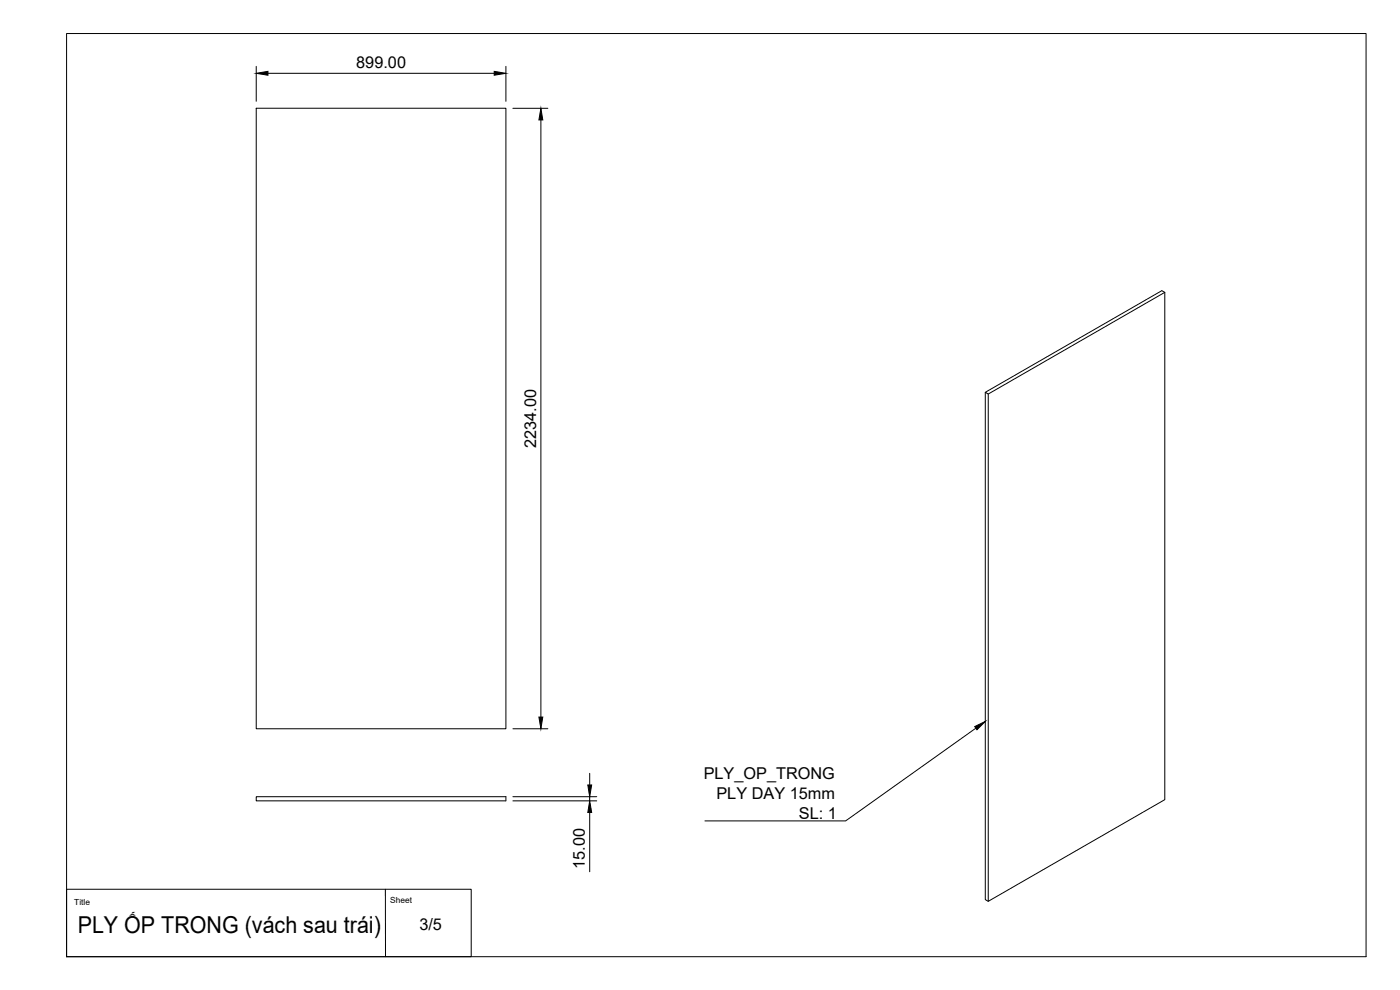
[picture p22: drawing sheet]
<svg xmlns="http://www.w3.org/2000/svg" width="420mm" height="297mm" viewBox="0 0 420 297" stroke-linecap="round" stroke-linejoin="round" font-family="sans-serif">
<defs><g id="words">
<text font-size="7" x="23.3" y="280">PLY ỐP TRONG (vách sau trái)</text>
<g font-size="4.9">
<text x="106.9" y="20.5">899.00</text>
<text x="160.9" y="134.4" transform="rotate(-90 160.9 134.4)">2234.00</text>
<text x="211.2" y="233.9">PLY_OP_TRONG</text>
<text x="215" y="239.7">PLY DAY 15mm</text>
<text x="239.8" y="245.6">SL: 1</text>
<text x="175.5" y="260.7" transform="rotate(-90 175.5 260.7)">15.00</text>
<text x="125.9" y="279.1">3/5</text>
</g>
<g font-size="2.5">
<text x="22.3" y="271.5">Title</text>
<text x="117.1" y="270.9">Sheet</text>
</g>
</g></defs>
<!-- layer: Visible -->
<path d="M76.9 32.5h74.9v186.2h-74.9zM349.6 87.7l-53 30.5M295.7 117.7v152.2l.9 .5 53-30.5v-152.2l-.9-.5-53 30.5 .9 .5v152.2M76.9 239h74.9v1.3h-74.9z" fill="none" stroke="#000" stroke-width=".3"/>
<!-- layer: BORDER -->
<path d="M20 10.1h390v276.9h-390z" fill="none" stroke="#000" stroke-width=".3"/>
<!-- layer: TITLEBLOCK -->
<path d="M20 266.8h121.4v20.2h-121.4zM115.7 266.8v20.2" fill="none" stroke="#000" stroke-width=".3"/>
<!-- layer: FD_Dimensions -->
<path d="M76.9 19.9v10.5M151.8 19.9v10.5M80.4 22h67.9M153.9 32.5h10.5M162.3 36v179.1M153.9 218.7h10.5M153.9 239h25.2M177 232v3.5M177 239v1.3M153.9 240.3h25.2M177 243.8v17.8" fill="none" stroke="#000" stroke-width=".3"/>
<path d="M76.9 22l3.5-.6v1.2zM148.3 21.4l3.5 .6-3.5 .6zM162.3 32.5l.6 3.5h-1.2zM161.7 215.1h1.2l-.6 3.6zM176.4 235.5h1.2l-.6 3.5zM177 240.3l.6 3.5h-1.2z" fill="#000" stroke="#000" stroke-width=".3"/>
<!-- layer: Leaders -->
<path d="M292.5 218l3.2-1.5-2.5 2.5z" fill="#000" stroke="#000" stroke-width=".3"/>
<path d="M292.9 218.5l-39.1 27.8h-42.2" fill="none" stroke="#000" stroke-width=".3"/>
<use href="#words"/>
</svg>
